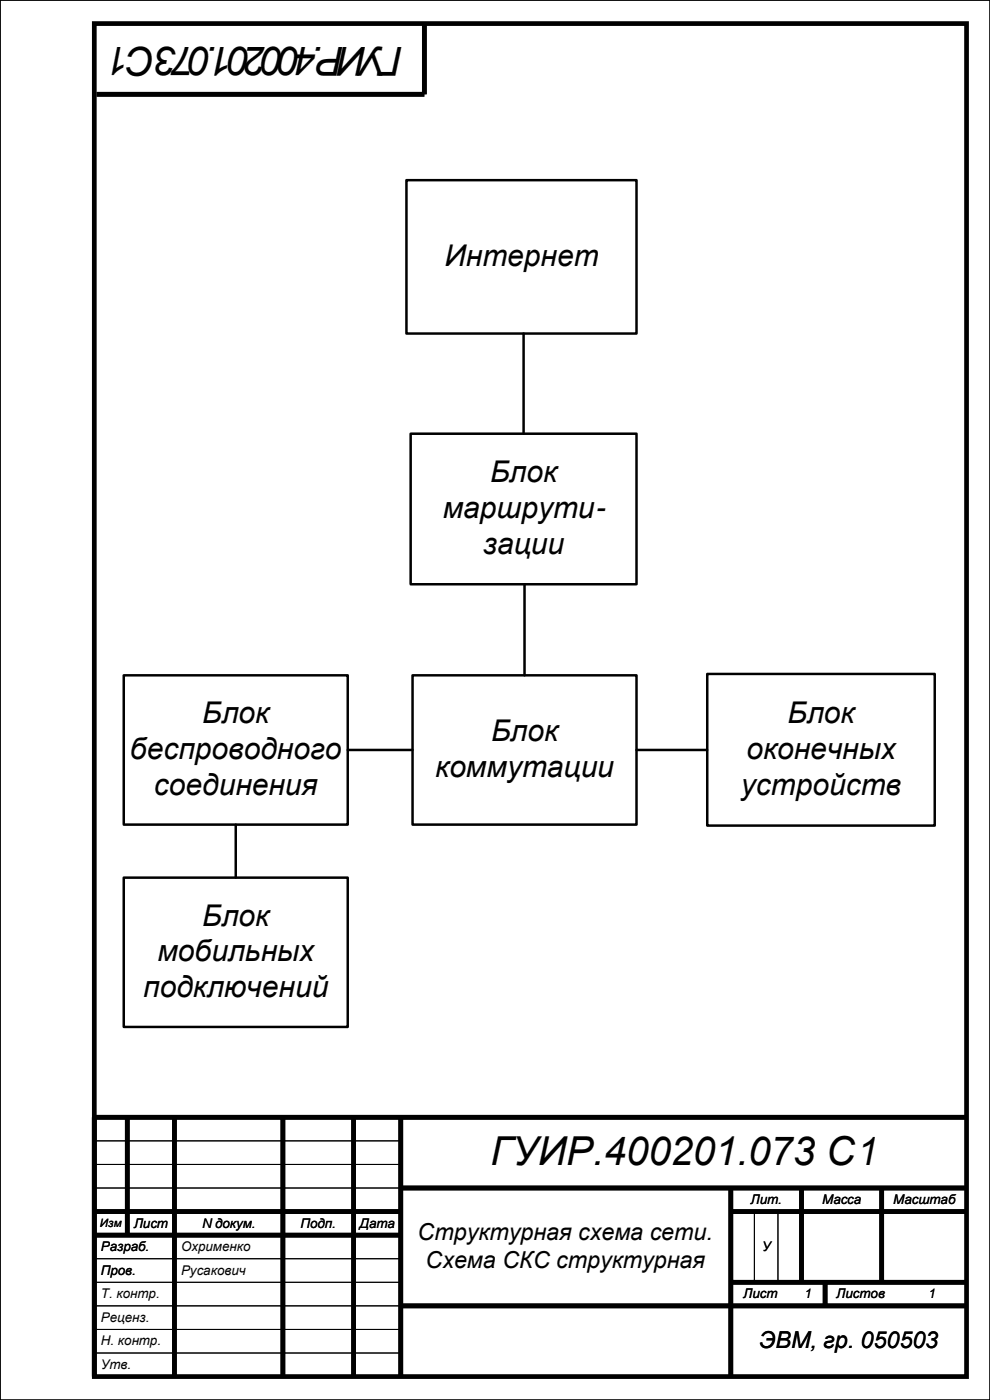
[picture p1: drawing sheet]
<svg xmlns="http://www.w3.org/2000/svg" width="210mm" height="297mm" viewBox="0 0 210 297" stroke-linecap="round" stroke-linejoin="round" font-family="sans-serif">
<defs><g id="words">
<g font-size="8.5">
<text x="85.5" y="10" transform="rotate(-180 85.5 10)">ГУИР.400201.073 С1</text>
<text x="104" y="247.1">ГУИР.400201.073 С1</text>
</g>
<g font-size="6.3">
<text x="94.3" y="56.4">Интернет</text>
<text x="103.9" y="102.3">Блок</text>
<text x="93.9" y="109.9">маршрути-</text>
<text x="102.5" y="117.5">зации</text>
<text x="42.9" y="153.4">Блок</text>
<text x="167" y="153.3">Блок</text>
<text x="27.6" y="161">беспроводного</text>
<text x="104.1" y="157.2">Блок</text>
<text x="158.3" y="161">оконечных</text>
<text x="92.3" y="164.8">коммутации</text>
<text x="32.6" y="168.6">соединения</text>
<text x="157.1" y="168.6">устройств</text>
<text x="42.9" y="196.3">Блок</text>
<text x="33.4" y="203.9">мобильных</text>
<text x="30.4" y="211.6">подключений</text>
</g>
<g font-size="5">
<text x="88.6" y="263">Структурная схема сети.</text>
<text x="90.3" y="268.9">Схема СКС структурная</text>
<text x="161" y="286">ЭВМ, гр. 050503</text>
</g>
<g font-size="2.8">
<text x="159.2" y="255.4">Лит.</text>
<text x="174.4" y="255.4">Масса</text>
<text x="189.4" y="255.4">Масштаб</text>
<text x="28.4" y="260.4">Лист</text>
<text x="42.8" y="260.4">N докум.</text>
<text x="63.8" y="260.4">Подп.</text>
<text x="76.3" y="260.4">Дата</text>
<text x="21.4" y="265.4">Разраб.</text>
<text x="38.4" y="265.4">Охрименко</text>
<text x="161.6" y="265.4">У</text>
<text x="21.4" y="270.4">Пров.</text>
<text x="21.4" y="275.4">Т. контр.</text>
<text x="38.4" y="270.4">Русакович</text>
<text x="157.6" y="275.4">Лист</text>
<text x="170.5" y="275.4">1</text>
<text x="177.4" y="275.4">Листов</text>
<text x="196.8" y="275.4">1</text>
<text x="21.4" y="280.4">Реценз.</text>
<text x="21.4" y="285.4">Н. контр.</text>
<text x="21.4" y="290.4">Утв.</text>
</g>
<text font-size="2.5" x="21.2" y="260.3">Изм</text>
</g></defs>
<path d="M0 0h210v297h-210zM20 242h65M20 247h65M20 252h65M160 257v15M165 257v15M20 272h65M20 277h65M20 267h65M20 282h65M20 287h65" fill="none" stroke="#000" stroke-width=".21"/>
<g fill="none" stroke="#000" stroke-width="1" stroke-linecap="butt">
<path d="M20 5h185v287h-185zM90 5v15h-69.5M27 237v25M37 237v55M60 237v55M75 237v55M85 237v55M205 237h-185v55M20 257h65M85 252h120M155 252v40M155 257h50"/>
<path d="M170 252v20M187 252v20M20 262h65M85 277h120M155 272h50M175 272v5"/>
</g>
<path d="M0 0h210v297h-210z" fill="none" stroke="#000" stroke-width=".35"/>
<path d="M86.2 38.2h48.8v32.5h-48.8zM111.1 70.7v21.3M87.1 92h47.9v31.9h-47.9zM111.2 123.9v19.3M26.2 143.3h47.6v31.6h-47.6zM73.8 159.1h13.7M87.5 143.3h47.5v31.6h-47.5zM135 159.1h15M150 143h48.3v32.1h-48.3zM50 174.9v11.3M26.2 186.2h47.6v31.6h-47.6z" fill="none" stroke="#000" stroke-width=".53"/>
<use href="#words"/>
</svg>
